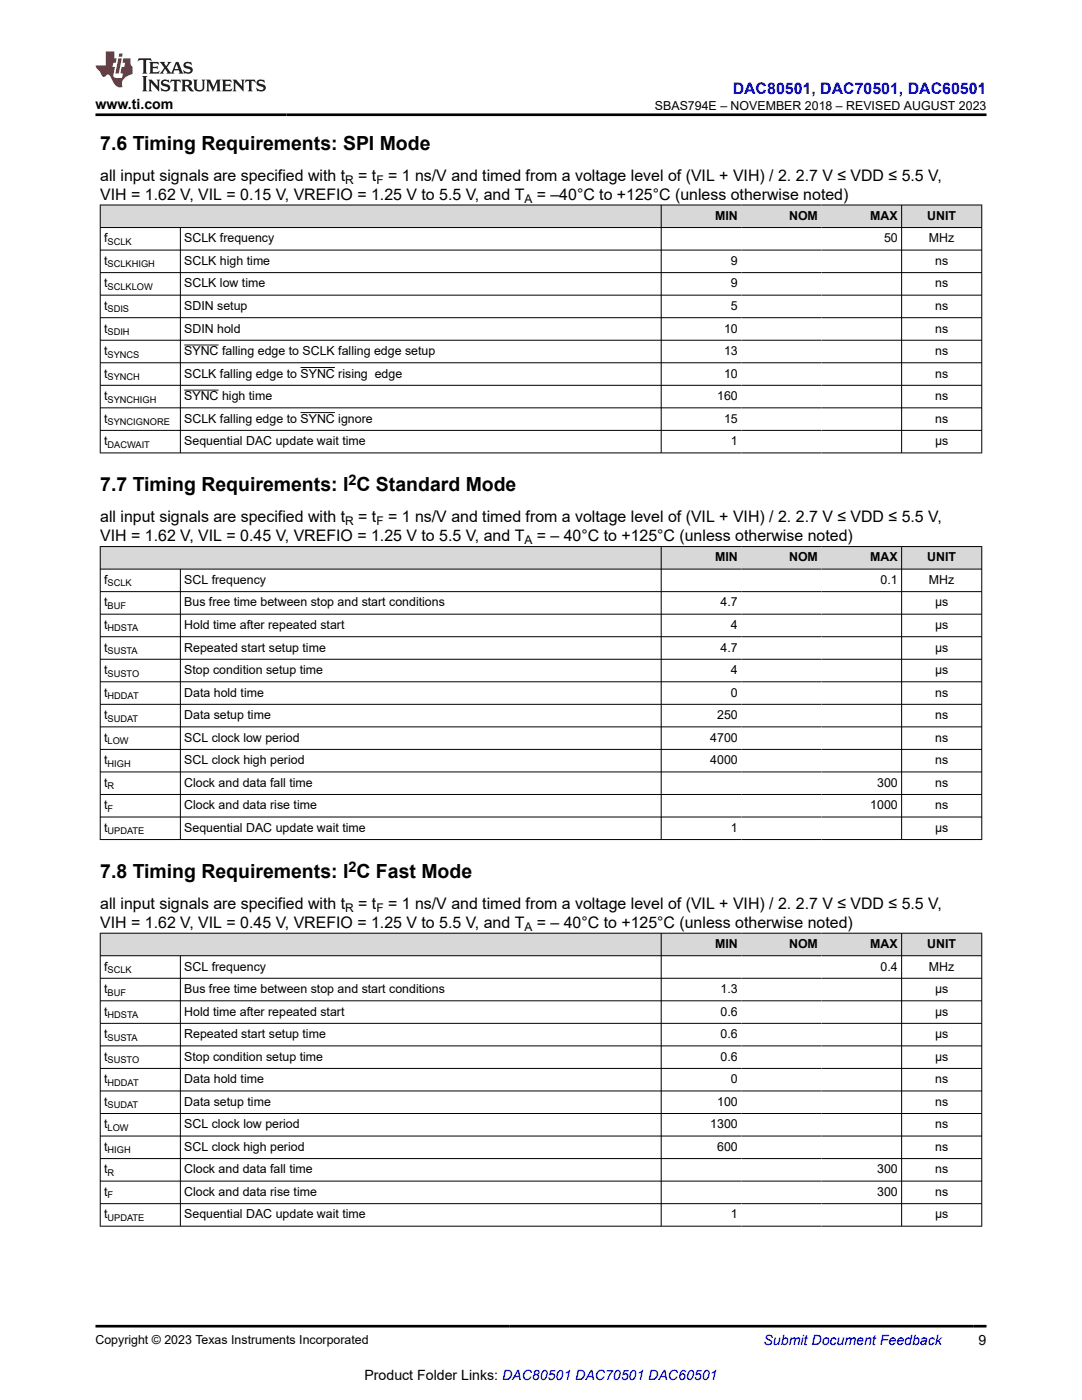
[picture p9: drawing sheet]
<svg xmlns="http://www.w3.org/2000/svg" width="216mm" height="279mm" viewBox="0 0 216 279" stroke-linecap="round" stroke-linejoin="round" font-family="sans-serif">
<defs><g id="words">
<g font-size="3.9">
<text x="20" y="29.9">7.6 Timing Requirements: SPI Mode</text>
<text x="20" y="98.1">7.7 Timing Requirements: I C Standard Mode</text>
<text x="20" y="175.2">7.8 Timing Requirements: I C Fast Mode</text>
</g>
<text font-size="3.2" fill="#00f" x="146.2" y="18.7">DAC80501, DAC70501, DAC60501</text>
<g font-size="3.2">
<text x="20" y="36.1">all input signals are specified with t</text>
<text x="20" y="39.9">VIH = 1.62 V, VIL = 0.15 V, VREFIO = 1.25 V to 5.5 V, and T</text>
<text x="71.5" y="36.1">= t</text>
<text x="77.4" y="36.1">= 1 ns/V and timed from a voltage level of (VIL + VIH) / 2. 2.7 V ≤ VDD ≤ 5.5 V,</text>
<text x="107.1" y="39.9">= –40°C to +125°C (unless otherwise noted)</text>
<text x="20" y="104.2">all input signals are specified with t</text>
<text x="71.5" y="104.2">= t</text>
<text x="77.4" y="104.2">= 1 ns/V and timed from a voltage level of (VIL + VIH) / 2. 2.7 V ≤ VDD ≤ 5.5 V,</text>
<text x="20" y="108">VIH = 1.62 V, VIL = 0.45 V, VREFIO = 1.25 V to 5.5 V, and T</text>
<text x="107.1" y="108">= – 40°C to +125°C (unless otherwise noted)</text>
<text x="20" y="181.4">all input signals are specified with t</text>
<text x="20" y="185.2">VIH = 1.62 V, VIL = 0.45 V, VREFIO = 1.25 V to 5.5 V, and T</text>
<text x="71.5" y="181.4">= t</text>
<text x="77.4" y="181.4">= 1 ns/V and timed from a voltage level of (VIL + VIH) / 2. 2.7 V ≤ VDD ≤ 5.5 V,</text>
<text x="107.1" y="185.2">= – 40°C to +125°C (unless otherwise noted)</text>
</g>
<g font-size="2.9">
<text x="69.5" y="96.8">2</text>
<text x="69.5" y="173.9">2</text>
</g>
<g font-size="2.8">
<text x="19" y="21.8">www.ti.com</text>
<text x="195.3" y="268.5">9</text>
<text x="72.7" y="275.3">Product Folder Links: DAC80501 DAC70501 DAC60501</text>
</g>
<text font-size="2.8" fill="#00f" x="152.4" y="268.5">Submit Document Feedback</text>
<g font-size="2.5">
<text x="130.7" y="21.9">SBAS794E – NOVEMBER 2018 – REVISED AUGUST 2023</text>
<text x="142.7" y="43.9">MIN</text>
<text x="157.5" y="43.9">NOM</text>
<text x="173.7" y="43.9">MAX</text>
<text x="185" y="43.9">UNIT</text>
<text x="20.8" y="48.4">f</text>
<text x="20.8" y="52.9">t</text>
<text x="36.8" y="48.4">SCLK frequency</text>
<text x="36.8" y="52.9">SCLK high time</text>
<text x="145.8" y="52.9">9</text>
<text x="176.4" y="48.4">50</text>
<text x="185.4" y="48.4">MHz</text>
<text x="186.6" y="52.9">ns</text>
<text x="20.8" y="57.4">t</text>
<text x="36.8" y="57.4">SCLK low time</text>
<text x="145.8" y="57.4">9</text>
<text x="186.6" y="57.4">ns</text>
<text x="20.8" y="61.9">t</text>
<text x="36.8" y="61.9">SDIN setup</text>
<text x="145.8" y="61.9">5</text>
<text x="186.6" y="61.9">ns</text>
<text x="20.8" y="66.4">t</text>
<text x="20.8" y="70.9">t</text>
<text x="36.8" y="66.4">SDIN hold</text>
<text x="36.8" y="70.9">SYNC falling edge to SCLK falling edge setup</text>
<text x="144.5" y="66.4">10</text>
<text x="144.5" y="70.9">13</text>
<text x="186.6" y="66.4">ns</text>
<text x="186.6" y="70.9">ns</text>
<text x="20.8" y="75.4">t</text>
<text x="36.8" y="75.4">SCLK falling edge to SYNC rising edge</text>
<text x="144.5" y="75.4">10</text>
<text x="186.6" y="75.4">ns</text>
<text x="20.8" y="79.9">t</text>
<text x="36.8" y="79.9">SYNC high time</text>
<text x="143.1" y="79.9">160</text>
<text x="186.6" y="79.9">ns</text>
<text x="20.8" y="84.4">t</text>
<text x="20.8" y="88.9">t</text>
<text x="36.8" y="84.4">SCLK falling edge to SYNC ignore</text>
<text x="36.8" y="88.9">Sequential DAC update wait time</text>
<text x="144.5" y="84.4">15</text>
<text x="145.8" y="88.9">1</text>
<text x="186.6" y="88.9">µs</text>
<text x="186.6" y="84.4">ns</text>
<text x="142.7" y="112">MIN</text>
<text x="157.5" y="112">NOM</text>
<text x="173.7" y="112">MAX</text>
<text x="185" y="112">UNIT</text>
<text x="20.8" y="116.5">f</text>
<text x="36.8" y="116.5">SCL frequency</text>
<text x="175.7" y="116.5">0.1</text>
<text x="185.4" y="116.5">MHz</text>
<text x="20.8" y="121">t</text>
<text x="20.8" y="125.5">t</text>
<text x="36.8" y="121">Bus free time between stop and start conditions</text>
<text x="36.8" y="125.5">Hold time after repeated start</text>
<text x="143.8" y="121">4.7</text>
<text x="145.8" y="125.5">4</text>
<text x="186.6" y="121">µs</text>
<text x="186.6" y="125.5">µs</text>
<text x="20.8" y="130">t</text>
<text x="36.8" y="130">Repeated start setup time</text>
<text x="143.8" y="130">4.7</text>
<text x="186.6" y="130">µs</text>
<text x="20.8" y="134.5">t</text>
<text x="36.8" y="134.5">Stop condition setup time</text>
<text x="145.8" y="134.5">4</text>
<text x="186.6" y="134.5">µs</text>
<text x="20.8" y="139">t</text>
<text x="20.8" y="143.5">t</text>
<text x="36.8" y="139">Data hold time</text>
<text x="36.8" y="143.5">Data setup time</text>
<text x="143.1" y="143.5">250</text>
<text x="145.8" y="139">0</text>
<text x="186.6" y="139">ns</text>
<text x="186.6" y="143.5">ns</text>
<text x="20.8" y="148">t</text>
<text x="36.8" y="148">SCL clock low period</text>
<text x="141.7" y="148">4700</text>
<text x="186.6" y="148">ns</text>
<text x="20.8" y="152.5">t</text>
<text x="36.8" y="152.5">SCL clock high period</text>
<text x="141.7" y="152.5">4000</text>
<text x="186.6" y="152.5">ns</text>
<text x="20.8" y="157">t</text>
<text x="20.8" y="161.5">t</text>
<text x="36.8" y="157">Clock and data fall time</text>
<text x="36.8" y="161.5">Clock and data rise time</text>
<text x="173.6" y="161.5">1000</text>
<text x="175" y="157">300</text>
<text x="186.6" y="157">ns</text>
<text x="186.6" y="161.5">ns</text>
<text x="20.8" y="166">t</text>
<text x="36.8" y="166">Sequential DAC update wait time</text>
<text x="145.8" y="166">1</text>
<text x="186.6" y="166">µs</text>
<text x="142.7" y="189.2">MIN</text>
<text x="157.5" y="189.2">NOM</text>
<text x="173.7" y="189.2">MAX</text>
<text x="185" y="189.2">UNIT</text>
<text x="20.8" y="193.7">f</text>
<text x="36.8" y="193.7">SCL frequency</text>
<text x="175.7" y="193.7">0.4</text>
<text x="185.4" y="193.7">MHz</text>
<text x="20.8" y="198.2">t</text>
<text x="20.8" y="202.7">t</text>
<text x="36.8" y="198.2">Bus free time between stop and start conditions</text>
<text x="36.8" y="202.7">Hold time after repeated start</text>
<text x="143.8" y="198.2">1.3</text>
<text x="143.8" y="202.7">0.6</text>
<text x="186.6" y="198.2">µs</text>
<text x="186.6" y="202.7">µs</text>
<text x="20.8" y="207.2">t</text>
<text x="36.8" y="207.2">Repeated start setup time</text>
<text x="143.8" y="207.2">0.6</text>
<text x="186.6" y="207.2">µs</text>
<text x="20.8" y="211.7">t</text>
<text x="36.8" y="211.7">Stop condition setup time</text>
<text x="143.8" y="211.7">0.6</text>
<text x="186.6" y="211.7">µs</text>
<text x="20.8" y="216.2">t</text>
<text x="20.8" y="220.7">t</text>
<text x="36.8" y="216.2">Data hold time</text>
<text x="36.8" y="220.7">Data setup time</text>
<text x="143.1" y="220.7">100</text>
<text x="145.8" y="216.2">0</text>
<text x="186.6" y="216.2">ns</text>
<text x="186.6" y="220.7">ns</text>
<text x="20.8" y="225.2">t</text>
<text x="36.8" y="225.2">SCL clock low period</text>
<text x="141.7" y="225.2">1300</text>
<text x="186.6" y="225.2">ns</text>
<text x="20.8" y="229.7">t</text>
<text x="36.8" y="229.7">SCL clock high period</text>
<text x="143.1" y="229.7">600</text>
<text x="186.6" y="229.7">ns</text>
<text x="20.8" y="234.2">t</text>
<text x="20.8" y="238.7">t</text>
<text x="36.8" y="234.2">Clock and data fall time</text>
<text x="36.8" y="238.7">Clock and data rise time</text>
<text x="175" y="234.2">300</text>
<text x="175" y="238.7">300</text>
<text x="186.6" y="234.2">ns</text>
<text x="186.6" y="238.7">ns</text>
<text x="20.8" y="243.2">t</text>
<text x="36.8" y="243.2">Sequential DAC update wait time</text>
<text x="145.8" y="243.2">1</text>
<text x="186.6" y="243.2">µs</text>
<text x="19" y="268.2">Copyright © 2023 Texas Instruments Incorporated</text>
</g>
<g font-size="2.4">
<text x="68.9" y="36.7">R</text>
<text x="75.1" y="36.7">F</text>
<text x="104.6" y="40.5">A</text>
<text x="68.9" y="104.9">R</text>
<text x="75.1" y="104.9">F</text>
<text x="104.6" y="108.7">A</text>
<text x="68.9" y="182">R</text>
<text x="75.1" y="182">F</text>
<text x="104.6" y="185.8">A</text>
</g>
<g font-size="1.9">
<text x="21.5" y="48.9">SCLK</text>
<text x="21.5" y="53.4">SCLKHIGH</text>
<text x="21.5" y="57.9">SCLKLOW</text>
<text x="21.5" y="62.4">SDIS</text>
<text x="21.5" y="66.9">SDIH</text>
<text x="21.5" y="71.4">SYNCS</text>
<text x="21.5" y="75.9">SYNCH</text>
<text x="21.5" y="80.4">SYNCHIGH</text>
<text x="21.5" y="84.8">SYNCIGNORE</text>
<text x="21.5" y="89.3">DACWAIT</text>
<text x="21.5" y="117">SCLK</text>
<text x="21.5" y="121.5">BUF</text>
<text x="21.5" y="126">HDSTA</text>
<text x="21.5" y="130.5">SUSTA</text>
<text x="21.5" y="135">SUSTO</text>
<text x="21.5" y="139.5">HDDAT</text>
<text x="21.5" y="144">SUDAT</text>
<text x="21.5" y="148.5">LOW</text>
<text x="21.5" y="153">HIGH</text>
<text x="21.5" y="157.5">R</text>
<text x="21.5" y="162">F</text>
<text x="21.5" y="166.5">UPDATE</text>
<text x="21.5" y="194.2">SCLK</text>
<text x="21.5" y="198.7">BUF</text>
<text x="21.5" y="203.2">HDSTA</text>
<text x="21.5" y="207.7">SUSTA</text>
<text x="21.5" y="212.2">SUSTO</text>
<text x="21.5" y="216.7">HDDAT</text>
<text x="21.5" y="221.2">SUDAT</text>
<text x="21.5" y="225.7">LOW</text>
<text x="21.5" y="230.2">HIGH</text>
<text x="21.5" y="234.7">R</text>
<text x="21.5" y="239.2">F</text>
<text x="21.5" y="243.7">UPDATE</text>
</g>
</g></defs>
<g fill="#d8d8d8">
<path d="M20 40.9h175.9v4.5h-175.9z" fill-rule="evenodd"/>
<path d="M20.1 41h111.8v4.3h-111.8z" fill-rule="evenodd"/>
<path d="M132 41h15.9v4.3h-15.9z" fill-rule="evenodd"/>
<path d="M147.9 41h16v4.3h-16z" fill-rule="evenodd"/>
<path d="M163.9 41h15.9v4.3h-15.9z" fill-rule="evenodd"/>
<path d="M180 41h15.8v4.3h-15.8z" fill-rule="evenodd"/>
</g>
<g fill="none" stroke="#000" stroke-width=".2">
<path d="M19.9 40.9h176.1M19.9 45.4h176.1M19.9 49.9h176.1M19.9 54.4h176.1M19.9 58.9h176.1M20 40.9v49.6M36 45.4v45.1M131.9 40.9v49.6M179.9 40.9v49.6M195.9 40.9v49.6M19.9 63.4h176.1M19.9 67.9h176.1"/>
<path d="M19.9 72.4h176.1M19.9 76.9h176.1M36.8 68.9h6.8M36.8 77.8h6.8M60 73.4h6.8M19.9 81.4h176.1M19.9 85.9h176.1M19.9 90.4h176.1M60 82.3h6.8"/>
</g>
<g fill="#d8d8d8">
<path d="M20 109.1h175.9v4.5h-175.9z" fill-rule="evenodd"/>
<path d="M20.1 109.1h111.8v4.4h-111.8z" fill-rule="evenodd"/>
<path d="M132 109.1h15.9v4.4h-15.9z" fill-rule="evenodd"/>
<path d="M147.9 109.1h16v4.4h-16z" fill-rule="evenodd"/>
<path d="M163.9 109.1h15.9v4.4h-15.9z" fill-rule="evenodd"/>
<path d="M180 109.1h15.8v4.4h-15.8z" fill-rule="evenodd"/>
</g>
<g fill="none" stroke="#000" stroke-width=".2">
<path d="M19.9 109.1h176.1M19.9 113.6h176.1M19.9 118.1h176.1M20 109v58.6M36 113.6v54M131.9 109v58.6M179.9 109v58.6M195.9 109v58.6M19.9 122.6h176.1M19.9 127.1h176.1M19.9 131.6h176.1M19.9 136.1h176.1"/>
<path d="M19.9 140.6h176.1M19.9 145.1h176.1M19.9 149.6h176.1M19.9 154.1h176.1M19.9 158.6h176.1M19.9 163.1h176.1M19.9 167.6h176.1"/>
</g>
<g fill="#d8d8d8">
<path d="M20 186.2h175.9v4.5h-175.9z" fill-rule="evenodd"/>
<path d="M20.1 186.3h111.8v4.4h-111.8z" fill-rule="evenodd"/>
<path d="M132 186.3h15.9v4.4h-15.9z" fill-rule="evenodd"/>
<path d="M147.9 186.3h16v4.4h-16z" fill-rule="evenodd"/>
<path d="M163.9 186.3h15.9v4.4h-15.9z" fill-rule="evenodd"/>
<path d="M180 186.3h15.8v4.4h-15.8z" fill-rule="evenodd"/>
</g>
<g fill="none" stroke="#000" stroke-width=".2">
<path d="M19.9 186.2h176.1M19.9 190.7h176.1M19.9 195.2h176.1M19.9 199.7h176.1M20 186.2v58.6M36 190.7v54.1M131.9 186.2v58.6M179.9 186.2v58.6M195.9 186.2v58.6M19.9 204.2h176.1M19.9 208.7h176.1M19.9 213.2h176.1"/>
<path d="M19.9 217.7h176.1M19.9 222.2h176.1M19.9 226.7h176.1M19.9 231.2h176.1M19.9 235.7h176.1M19.9 240.2h176.1M19.9 244.7h176.1"/>
</g>
<path d="M27.7 11.6l-.2 .6 .5-.2h.6v.1v2.2l-.2 .4h1l-.2-.4v-2.2v-.1h.5l.5 .2-.1-.6zM29.8 12.4l.2 .3v1.6l-.2 .4h1.9l.1-.6a1.08 1.08 0 0 1-1.3 .2v-.7h.6l.4 .2v-.7l-.4 .2h-.6v-.5l.2-.2a1 1 0 0 1 1 .3l-.1-.5zM31.8 12.4l1 1.1-1 1.2h.9l-.2-.2 .4-.8 .5 .8-.2 .2h1.6l-.2-.2 .1-.5h1l.1 .5-.1 .2h.9l-.2-.4-.8-1.9h-.5l-1 2.1-.8-1.1 .9-1h-.8l.2 .2-.5 .6-.3-.6 .1-.2zM35.2 12.8l.4 1h-.8zM36.8 12.5a.65 .65 0 0 0-.2 .7 .65 .65 0 0 0 .6 .5l.7 .1 .1 .3a.79 .79 0 0 1-.7 .4 .79 .79 0 0 1-.7-.5l.1 .7 .2-.1a.93 .93 0 0 0 1.1 0 .93 .93 0 0 0 .4-.9 1.46 1.46 0 0 0-1.2-.6l-.1-.3a1.09 1.09 0 0 1 1.2 .2l-.2-.6-.1 .1-.6-.2zM28.4 15.2l.2 .4v2.2l-.2 .4h1l-.2-.4v-2.2l.2-.4zM29.6 15.9l.2 .4v1.5l-.2 .4h.8l-.3-.4v-1.3l1.7 1.8v-2l.2-.4h-.8l.2 .2 .1 1.1-1.2-1.3zM32.3 16a.65 .65 0 0 0-.2 .8 .65 .65 0 0 0 .7 .4l.6 .2 .1 .2a.79 .79 0 0 1-.7 .4 .79 .79 0 0 1-.7-.5l.1 .7 .2-.1a.93 .93 0 0 0 1.1 .1 .93 .93 0 0 0 .4-1 1.46 1.46 0 0 0-1.2-.5l-.1-.4a1.09 1.09 0 0 1 1.2 .2l-.2-.6-.1 .1-.6-.1zM34.1 15.9l-.1 .6a.63 .63 0 0 1 .7-.3l.1 1.6-.3 .4h1l-.2-.4v-1.6a.66 .66 0 0 1 .8 .3l-.1-.6zM36.2 15.9l.2 .4v1.5l-.2 .4h.9l-.2-.2v-.7h.5l.1 .2a.79 .79 0 0 0 1.2 .6l-1-.9a.61 .61 0 0 0 .6-.6 .61 .61 0 0 0-.5-.7zM36.9 16.2h.2a.47 .47 0 0 1 .5 .1 .47 .47 0 0 1 .1 .5l-.2 .1-.6 .1zM38.5 15.9l.2 .2a2.27 2.27 0 0 0 .4 2 1.04 1.04 0 0 0 1.7-.7v-1.3l.2-.2h-.8l.2 .4v1.1a.6 .6 0 0 1-.6 .6 .6 .6 0 0 1-.6-.6v-1.1l.3-.4zM41.1 15.9l.2 .4v1.5l-.2 .4h.7l-.2-.4v-1.4l.9 1.9 .8-1.9v1.4l-.2 .4h1l-.3-.4v-1.5l.3-.4h-.8l-.7 1.5-.7-1.5zM44.3 15.9l.2 .4v1.5l-.2 .4h1.9l.1-.6a1.09 1.09 0 0 1-1.3 .2v-.7h.6l.4 .2v-.6l-.4 .2h-.6v-.6l.2-.1a1.01 1.01 0 0 1 1 .3l-.1-.6zM46.4 15.9l.3 .4v1.5l-.3 .4h.8l-.2-.4v-1.3l1.6 1.8v-2l.2-.4h-.7l.2 .2v1.1l-1.2-1.3zM49 15.9l-.1 .6a.63 .63 0 0 1 .8-.3v1.6l-.3 .4h1l-.2-.4v-1.6a.66 .66 0 0 1 .8 .3l-.1-.6zM51.4 16a.65 .65 0 0 0-.2 .8 .65 .65 0 0 0 .6 .4l.6 .2 .2 .2a.79 .79 0 0 1-.8 .4 .79 .79 0 0 1-.6-.5l.1 .7 .2-.1a.93 .93 0 0 0 1 .1 .93 .93 0 0 0 .5-1 1.46 1.46 0 0 0-1.3-.5l-.1-.4a1.09 1.09 0 0 1 1.3 .2l-.2-.6-.2 .1-.5-.1z" fill="#231f20"/>
<path d="M21.1 10.3v2.7h-2.1l.1 .4 .9 1a.95 .95 0 0 0 .9 .9 .59 .59 0 0 1 .6-.4 .59 .59 0 0 1 .5 .3l.4 .8a1.59 1.59 0 0 0 2.1 1.4 1.61 1.61 0 0 1 1-2.3l1-.3-.1-1.5a1.59 1.59 0 0 1-.4-1.7h-1.4l-.2 .9h.5l-.1 .9h-.5l-.2 .9v.3l.4 .1-.2 .9h-.6a.73 .73 0 0 1-1.1-.7l.3-1.5h-.5l.2-.9h.5l.2-.9h-.5v-1.3zM23.6 11.6l-.6 3.1h.7l.6-3.1zM23.8 10.7l-.1 .6h.7l.1-.6z" fill="#ed1c24"/>
<path d="M19 22.9h177.8M19 264.7h177.8" fill="none" stroke="#000" stroke-width=".53"/>
<use href="#words"/>
</svg>
